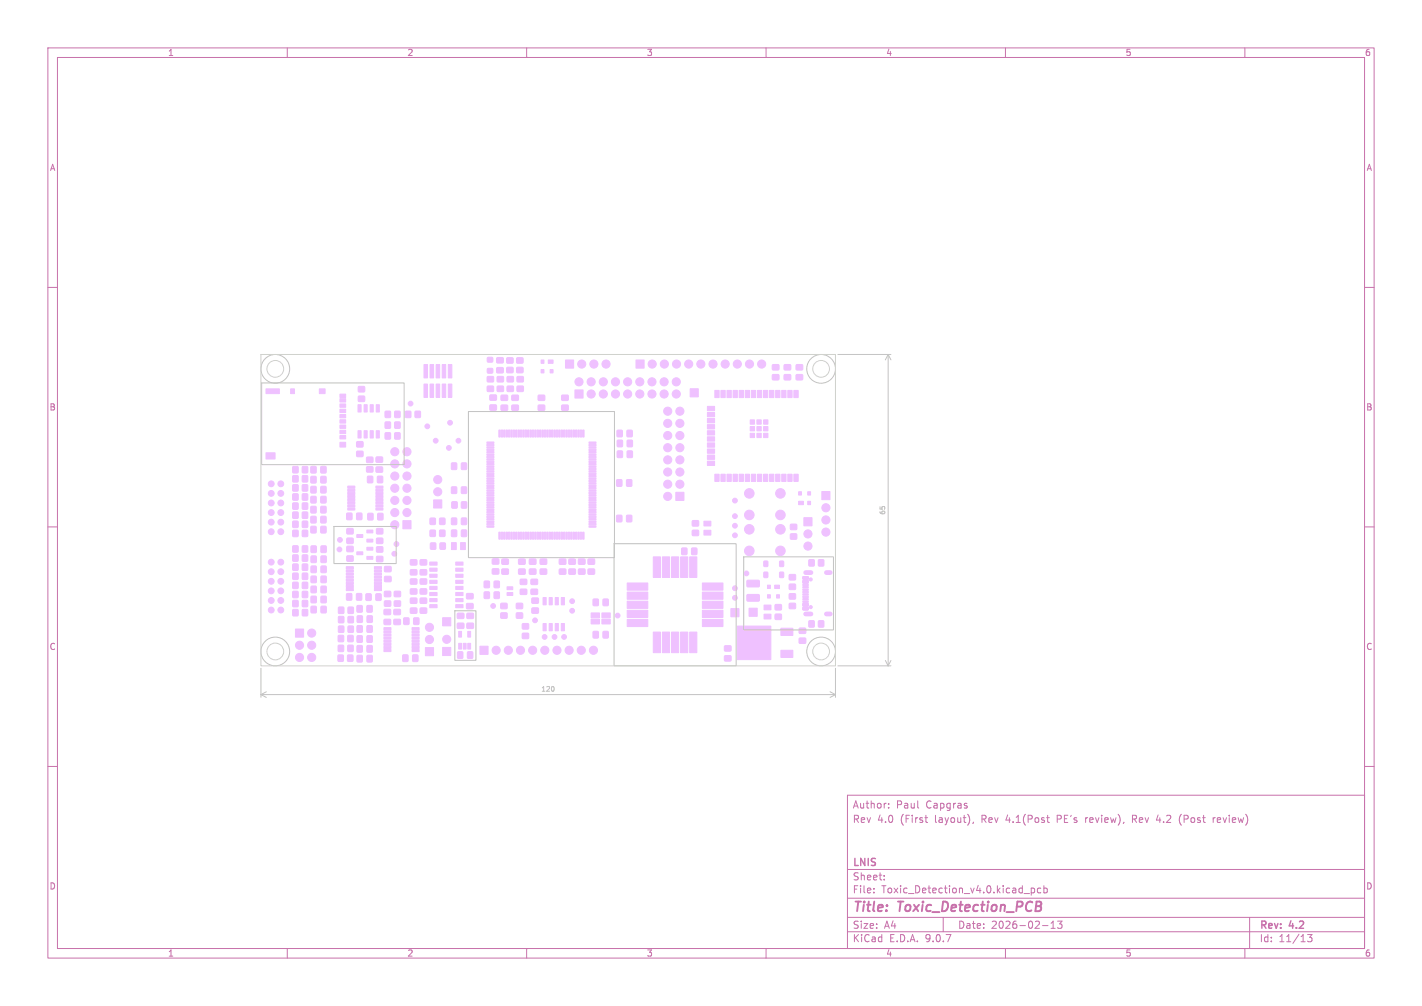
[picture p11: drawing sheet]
<svg xmlns="http://www.w3.org/2000/svg" width="297mm" height="210mm" viewBox="0 0 297 210" stroke-linecap="round" stroke-linejoin="round" font-family="sans-serif">
<defs><g id="words">
<g font-size="2.8" fill="#c872ab">
<text x="178" y="190.9">Title:</text>
<text x="187.7" y="190.9">Toxic_Detection_PCB</text>
</g>
<g font-size="2.1" fill="#c872ab">
<text x="178" y="172">Rev</text>
<text x="178" y="169">Author:</text>
<text x="183.2" y="172">4.0</text>
<text x="187.2" y="169">Paul</text>
<text x="188.1" y="172">(First</text>
<text x="193.4" y="169">Capgras</text>
<text x="195.4" y="172">layout),</text>
<text x="205.2" y="172">Rev</text>
<text x="210.5" y="172">4.1(Post</text>
<text x="221.3" y="172">PE's</text>
<text x="227.3" y="172">review),</text>
<text x="237.3" y="172">Rev</text>
<text x="242.5" y="172">4.2</text>
<text x="247.4" y="172">(Post</text>
<text x="254.6" y="172">review)</text>
<text x="178" y="184">Sheet:</text>
<text x="178" y="181.2">LNIS</text>
<text x="178" y="186.7">File:</text>
<text x="184.1" y="186.7">Toxic_Detection_v4.0.kicad_pcb</text>
<text x="178" y="196.9">KiCad</text>
<text x="178" y="194.1">Size:</text>
<text x="184.7" y="194.1">A4</text>
<text x="185.7" y="196.9">E.D.A.</text>
<text x="193.3" y="196.9">9.0.7</text>
<text x="200" y="194.1">Date:</text>
<text x="207" y="194.1">2026-02-13</text>
<text x="263" y="194.3">Rev:</text>
<text x="263" y="196.9">Id:</text>
<text x="267.1" y="196.9">11/13</text>
<text x="269.4" y="194.3">4.2</text>
</g>
<g font-size="1.8" fill="#c872ab">
<text x="35" y="11.9">1</text>
<text x="85" y="11.9">2</text>
<text x="135" y="11.9">3</text>
<text x="185" y="11.9">4</text>
<text x="235" y="11.9">5</text>
<text x="285" y="11.9">6</text>
<text x="10.3" y="35.9">A</text>
<text x="285.4" y="35.9">A</text>
<text x="10.3" y="85.9">B</text>
<text x="285.3" y="85.9">B</text>
<text x="10.3" y="135.9">C</text>
<text x="285.3" y="135.9">C</text>
<text x="10.3" y="185.9">D</text>
<text x="285.3" y="185.9">D</text>
<text x="35" y="199.9">1</text>
<text x="85" y="199.9">2</text>
<text x="135" y="199.9">3</text>
<text x="185" y="199.9">4</text>
<text x="235" y="199.9">5</text>
<text x="285" y="199.9">6</text>
</g>
<g font-size="1.4" fill="#c2c2c2">
<text x="185.1" y="107.6" transform="rotate(-90 185.1 107.6)">65</text>
<text x="112.9" y="144.6">120</text>
</g>
</g></defs>
<g fill="none" stroke="#c872ab" stroke-width=".21">
<path d="M10 10h277v190h-277zM12 12h273v186h-273zM60 10v2M110 10v2M160 10v2M210 10v2M260 10v2M10 60h2M285 60h2M10 110h2M285 110h2M10 160h2"/>
<path d="M177 166h108v32h-108zM185.6 168.6v.1M185.6 167.8v.1M193.2 170.7h.5M193.5 171.6l.2 .1M202 168.3v.3M203.3 171.6l-.1 .3M218.6 170.7h.6M218.9 171.6l.3 .1M226.7 170.7v1M226.8 170.8l-.1 .2M236.5 171h.6"/>
<path d="M237.1 170.2h-.6v1.5M241.9 170.1l-.4 1.1h1M246.7 170a1.72 1.72 0 0 0 0 2.3M253.4 170.7v1M253.8 170.7l-.4 .3M285 160h2M60 198v2M110 198v2M160 198v2M177 194.5h108M177 191.5h108M177 187.5h108"/>
<path d="M177 181.5h108M182.5 186.3v.1M182.5 185.5v.1M184.7 183.6v.1M184.7 182.8v.1M197 191.5v3M210 198v2M213.9 186.5h1.1M215.4 185.4v1.5M215.4 185.5l.4-.1 .3 .3-.1 .6h-.6M217.4 185.5l-.4-.1-.3 .3 .1 .6h.6M217.7 193.2h1.2"/>
<path d="M218 185.5l.5-.1 .2 .3-.1 .6h-.6M218 184.9v1.5M219.5 193.8h.9M219.5 192.7l.5-.4v1.5M220.9 192.3h.9l-.5 .6 .4 .1v.7l-.2 .1-.6-.1M260 198v2M261 191.5v6.5M273.1 195.1h.9l-.5 .6 .5 .1v.7l-.3 .1-.6-.1"/>
</g>
<g fill="#efc1ff" stroke="#efc1ff" stroke-width=".21">
<path d="M65 124.5h1v1.3h-1z"/>
<path d="M67.1 124.5h1v1.3h-1z"/>
<path d="M76.6 95.5h1.3v1h-1.3z"/>
<path d="M76.6 97.5h1.3v1h-1.3z"/>
<path d="M72.6 101.5h1.5v.4h-1.5z"/>
<path d="M72.6 102.1h1.5v.5h-1.5z"/>
<path d="M72.6 102.8h1.5v.4h-1.5z"/>
<path d="M72.6 103.4h1.5v.5h-1.5z"/>
<path d="M72.6 104.1h1.5v.4h-1.5z"/>
<path d="M72.6 104.7h1.5v.5h-1.5z"/>
<path d="M72.6 105.4h1.5v.4h-1.5z"/>
<path d="M72.6 106h1.5v.5h-1.5z"/>
<path d="M78.5 106h1.5v.5h-1.5z"/>
<path d="M78.5 105.4h1.5v.4h-1.5z"/>
<path d="M78.5 104.7h1.5v.5h-1.5z"/>
<path d="M78.5 104.1h1.5v.4h-1.5z"/>
<path d="M78.5 103.4h1.5v.5h-1.5z"/>
<path d="M78.5 102.8h1.5v.4h-1.5z"/>
<path d="M78.5 102.1h1.5v.5h-1.5z"/>
<path d="M78.5 101.5h1.5v.4h-1.5z"/>
<path d="M166.8 104.7h1v.7h-1z"/>
<path d="M168.7 104.7h.6v.7h-.6z"/>
<path d="M168.7 102.7h.6v.7h-.6z"/>
<path d="M166.8 102.7h.6v.7h-.6z"/>
<path d="M82.5 90.4h1v1.2h-1z"/>
<path d="M80.5 90.4h1v1.2h-1z"/>
<path d="M167.9 108.1h1.7v1.7h-1.7z"/>
<path d="M84.2 108.7h1.6v1.7h-1.6z"/>
<path d="M70.6 136.8h1.1v1.2h-1.1z"/>
<path d="M72.6 136.8h1.1v1.2h-1.1z"/>
<path d="M131 94.2h1.1v1.3h-1.1z"/>
<path d="M128.9 94.2h1.1v1.3h-1.1z"/>
<path d="M144.6 108.7h1.3v1.1h-1.3z"/>
<path d="M144.6 110.7h1.3v1.1h-1.3z"/>
<path d="M123.9 125.1h1v1.3h-1z"/>
<path d="M126 125.1h1v1.3h-1z"/>
<path d="M118.8 116.7h1.4v1.1h-1.4z"/>
<path d="M118.8 118.8h1.4v1h-1.4z"/>
<path d="M74.6 126.4h1v1.4h-1z"/>
<path d="M76.7 126.4h1v1.4h-1z"/>
<path d="M65 109.9h1v1.3h-1z"/>
<path d="M67 109.9h1.1v1.3h-1.1z"/>
<path d="M65 99.5h1v1.3h-1z"/>
<path d="M67 99.5h1.1v1.3h-1.1z"/>
<path d="M122.8 116.7h1.4v1.1h-1.4z"/>
<path d="M122.8 118.8h1.4v1h-1.4z"/>
<path d="M65 126.6h1v1.3h-1z"/>
<path d="M67.1 126.6h1v1.3h-1z"/>
<path d="M74.6 128.6h1.1v1.3h-1.1z"/>
<path d="M76.7 128.6h1v1.3h-1z"/>
<path d="M61.2 106.9h1v1.3h-1z"/>
<path d="M63.2 106.9h1v1.3h-1z"/>
<path d="M159.6 126.3h1.4v1h-1.4z"/>
<path d="M159.6 128.2h1.4v1h-1.4z"/>
<path d="M107.9 76.7h1.3v1.1h-1.3z"/>
<path d="M107.9 74.7h1.3v1.1h-1.3z"/>
<path d="M96.4 108.2h1v1.3h-1z"/>
<path d="M94.3 108.2h1.1v1.3h-1.1z"/>
<path d="M88.9 135.2h1.6v1.7h-1.6z"/>
<path d="M82.4 123.5h1.2v1h-1.2z"/>
<path d="M82.4 125.5h1.2v1h-1.2z"/>
<path d="M104.2 111.1l.3 .1-.1 1.4-.2-.1z"/>
<path d="M104.7 111.1l.3 .1-.1 1.4-.2-.1z"/>
<path d="M105.2 111.1l.3 .1-.1 1.4-.2-.1z"/>
<path d="M105.7 111.1l.3 .1-.1 1.4-.2-.1z"/>
<path d="M106.2 111.1l.3 .1-.1 1.4-.2-.1z"/>
<path d="M106.7 111.1l.3 .1-.1 1.4-.2-.1z"/>
<path d="M107.2 111.1l.3 .1-.1 1.4-.2-.1z"/>
<path d="M107.7 111.1l.3 .1-.1 1.4-.2-.1z"/>
<path d="M108.2 111.1l.3 .1-.1 1.4-.2-.1z"/>
<path d="M108.7 111.1l.3 .1-.1 1.4-.2-.1z"/>
<path d="M109.2 111.1l.3 .1-.1 1.4-.2-.1z"/>
<path d="M109.7 111.1l.3 .1-.1 1.4-.2-.1z"/>
<path d="M110.2 111.1l.3 .1-.1 1.4-.2-.1z"/>
<path d="M110.7 111.1l.3 .1-.1 1.4-.2-.1z"/>
<path d="M111.2 111.1l.3 .1-.1 1.4-.2-.1z"/>
<path d="M111.7 111.1l.3 .1-.1 1.4-.2-.1z"/>
<path d="M112.2 111.1l.3 .1-.1 1.4-.2-.1z"/>
<path d="M112.7 111.1l.3 .1-.1 1.4-.2-.1z"/>
<path d="M113.2 111.1l.3 .1-.1 1.4-.2-.1z"/>
<path d="M113.7 111.1l.3 .1-.1 1.4-.2-.1z"/>
<path d="M114.2 111.1l.3 .1-.1 1.4-.2-.1z"/>
<path d="M114.7 111.1l.3 .1-.1 1.4-.2-.1z"/>
<path d="M115.2 111.1l.3 .1-.1 1.4-.2-.1z"/>
<path d="M115.7 111.1l.3 .1-.1 1.4-.2-.1z"/>
<path d="M116.2 111.1l.3 .1-.1 1.4-.2-.1z"/>
<path d="M116.7 111.1l.3 .1-.1 1.4-.2-.1z"/>
<path d="M117.2 111.1l.3 .1-.1 1.4-.2-.1z"/>
<path d="M117.7 111.1l.3 .1-.1 1.4-.2-.1z"/>
<path d="M118.2 111.1l.3 .1-.1 1.4-.2-.1z"/>
<path d="M118.7 111.1l.3 .1-.1 1.4-.2-.1z"/>
<path d="M119.2 111.1l.3 .1-.1 1.4-.2-.1z"/>
<path d="M119.7 111.1l.3 .1-.1 1.4-.2-.1z"/>
<path d="M120.2 111.1l.3 .1-.1 1.4-.2-.1z"/>
<path d="M120.7 111.1l.3 .1-.1 1.4-.2-.1z"/>
<path d="M121.2 111.1l.3 .1-.1 1.4-.2-.1z"/>
<path d="M121.7 111.1l.3 .1-.1 1.4-.2-.1z"/>
<path d="M123 109.8h1.4l.1 .2-1.4 .1z"/>
<path d="M123 109.3h1.4l.1 .2-1.4 .1z"/>
<path d="M123 108.8h1.4l.1 .2-1.4 .1z"/>
<path d="M123 108.3h1.4l.1 .2-1.4 .1z"/>
<path d="M123 107.8h1.4l.1 .2-1.4 .1z"/>
<path d="M123 107.3h1.4l.1 .2-1.4 .1z"/>
<path d="M123 106.8h1.4l.1 .2-1.4 .1z"/>
<path d="M123 106.3h1.4l.1 .2-1.4 .1z"/>
<path d="M123 105.8h1.4l.1 .2-1.4 .1z"/>
<path d="M123 105.3h1.4l.1 .2-1.4 .1z"/>
<path d="M123 104.8h1.4l.1 .2-1.4 .1z"/>
<path d="M123 104.3h1.4l.1 .2-1.4 .1z"/>
<path d="M123 103.8h1.4l.1 .2-1.4 .1z"/>
<path d="M123 103.3h1.4l.1 .2-1.4 .1z"/>
<path d="M123 102.8h1.4l.1 .2-1.4 .1z"/>
<path d="M123 102.3h1.4l.1 .2-1.4 .1z"/>
<path d="M123 101.8h1.4l.1 .2-1.4 .1z"/>
<path d="M123 101.3h1.4l.1 .2-1.4 .1z"/>
<path d="M123 100.8h1.4l.1 .2-1.4 .1z"/>
<path d="M123 100.3h1.4l.1 .2-1.4 .1z"/>
<path d="M123 99.8h1.4l.1 .2-1.4 .1z"/>
<path d="M123 99.3h1.4l.1 .2-1.4 .1z"/>
<path d="M123 98.8h1.4l.1 .2-1.4 .1z"/>
<path d="M123 98.3h1.4l.1 .2-1.4 .1z"/>
<path d="M123 97.8h1.4l.1 .2-1.4 .1z"/>
<path d="M123 97.3h1.4l.1 .2-1.4 .1z"/>
<path d="M123 96.8h1.4l.1 .2-1.4 .1z"/>
<path d="M123 96.3h1.4l.1 .2-1.4 .1z"/>
<path d="M123 95.8h1.4l.1 .2-1.4 .1z"/>
<path d="M123 95.3h1.4l.1 .2-1.4 .1z"/>
<path d="M123 94.8h1.4l.1 .2-1.4 .1z"/>
<path d="M123 94.3h1.4l.1 .2-1.4 .1z"/>
<path d="M123 93.8h1.4l.1 .2-1.4 .1z"/>
<path d="M123 93.3h1.4l.1 .2-1.4 .1z"/>
<path d="M123 92.8h1.4l.1 .2-1.4 .1z"/>
<path d="M123 92.3h1.4l.1 .2-1.4 .1z"/>
<path d="M121.7 89.8h.3l-.1 1.4h-.2z"/>
<path d="M121.2 89.8h.3l-.1 1.4h-.2z"/>
<path d="M120.7 89.8h.3l-.1 1.4h-.2z"/>
<path d="M120.2 89.8h.3l-.1 1.4h-.2z"/>
<path d="M119.7 89.8h.3l-.1 1.4h-.2z"/>
<path d="M119.2 89.8h.3l-.1 1.4h-.2z"/>
<path d="M118.7 89.8h.3l-.1 1.4h-.2z"/>
<path d="M118.2 89.8h.3l-.1 1.4h-.2z"/>
<path d="M117.7 89.8h.3l-.1 1.4h-.2z"/>
<path d="M117.2 89.8h.3l-.1 1.4h-.2z"/>
<path d="M116.7 89.8h.3l-.1 1.4h-.2z"/>
<path d="M116.2 89.8h.3l-.1 1.4h-.2z"/>
<path d="M115.7 89.8h.3l-.1 1.4h-.2z"/>
<path d="M115.2 89.8h.3l-.1 1.4h-.2z"/>
<path d="M114.7 89.8h.3l-.1 1.4h-.2z"/>
<path d="M114.2 89.8h.3l-.1 1.4h-.2z"/>
<path d="M113.7 89.8h.3l-.1 1.4h-.2z"/>
<path d="M113.2 89.8h.3l-.1 1.4h-.2z"/>
<path d="M112.7 89.8h.3l-.1 1.4h-.2z"/>
<path d="M112.2 89.8h.3l-.1 1.4h-.2z"/>
<path d="M111.7 89.8h.3l-.1 1.4h-.2z"/>
<path d="M111.2 89.8h.3l-.1 1.4h-.2z"/>
<path d="M110.7 89.8h.3l-.1 1.4h-.2z"/>
<path d="M110.2 89.8h.3l-.1 1.4h-.2z"/>
<path d="M109.7 89.8h.3l-.1 1.4h-.2z"/>
<path d="M109.2 89.8h.3l-.1 1.4h-.2z"/>
<path d="M108.7 89.8h.3l-.1 1.4h-.2z"/>
<path d="M108.2 89.8h.3l-.1 1.4h-.2z"/>
<path d="M107.7 89.8h.3l-.1 1.4h-.2z"/>
<path d="M107.2 89.8h.3l-.1 1.4h-.2z"/>
<path d="M106.7 89.8h.3l-.1 1.4h-.2z"/>
<path d="M106.2 89.8h.3l-.1 1.4h-.2z"/>
<path d="M105.7 89.8h.3l-.1 1.4h-.2z"/>
<path d="M105.2 89.8h.3l-.1 1.4h-.2z"/>
<path d="M104.7 89.8h.3l-.1 1.4h-.2z"/>
<path d="M104.2 89.8h.3l-.1 1.4h-.2z"/>
<path d="M101.7 92.3h1.4l.1 .2-1.4 .1z"/>
<path d="M101.7 92.8h1.4l.1 .2-1.4 .1z"/>
<path d="M101.7 93.3h1.4l.1 .2-1.4 .1z"/>
<path d="M101.7 93.8h1.4l.1 .2-1.4 .1z"/>
<path d="M101.7 94.3h1.4l.1 .2-1.4 .1z"/>
<path d="M101.7 94.8h1.4l.1 .2-1.4 .1z"/>
<path d="M101.7 95.3h1.4l.1 .2-1.4 .1z"/>
<path d="M101.7 95.8h1.4l.1 .2-1.4 .1z"/>
<path d="M101.7 96.3h1.4l.1 .2-1.4 .1z"/>
<path d="M101.7 96.8h1.4l.1 .2-1.4 .1z"/>
<path d="M101.7 97.3h1.4l.1 .2-1.4 .1z"/>
<path d="M101.7 97.8h1.4l.1 .2-1.4 .1z"/>
<path d="M101.7 98.3h1.4l.1 .2-1.4 .1z"/>
<path d="M101.7 98.8h1.4l.1 .2-1.4 .1z"/>
<path d="M101.7 99.3h1.4l.1 .2-1.4 .1z"/>
<path d="M101.7 99.8h1.4l.1 .2-1.4 .1z"/>
<path d="M101.7 100.3h1.4l.1 .2-1.4 .1z"/>
<path d="M101.7 100.8h1.4l.1 .2-1.4 .1z"/>
<path d="M101.7 101.3h1.4l.1 .2-1.4 .1z"/>
<path d="M101.7 101.8h1.4l.1 .2-1.4 .1z"/>
<path d="M101.7 102.3h1.4l.1 .2-1.4 .1z"/>
<path d="M101.7 102.8h1.4l.1 .2-1.4 .1z"/>
<path d="M101.7 103.3h1.4l.1 .2-1.4 .1z"/>
<path d="M101.7 103.8h1.4l.1 .2-1.4 .1z"/>
<path d="M101.7 104.3h1.4l.1 .2-1.4 .1z"/>
<path d="M101.7 104.8h1.4l.1 .2-1.4 .1z"/>
<path d="M101.7 105.3h1.4l.1 .2-1.4 .1z"/>
<path d="M101.7 105.8h1.4l.1 .2-1.4 .1z"/>
<path d="M101.7 106.3h1.4l.1 .2-1.4 .1z"/>
<path d="M101.7 106.8h1.4l.1 .2-1.4 .1z"/>
<path d="M101.7 107.3h1.4l.1 .2-1.4 .1z"/>
<path d="M101.7 107.8h1.4l.1 .2-1.4 .1z"/>
<path d="M101.7 108.3h1.4l.1 .2-1.4 .1z"/>
<path d="M101.7 108.8h1.4l.1 .2-1.4 .1z"/>
<path d="M101.7 109.3h1.4l.1 .2-1.4 .1z"/>
<path d="M101.7 109.8h1.4l.1 .2-1.4 .1z"/>
<path d="M80.3 118.3h1.4v1h-1.4z"/>
<path d="M80.3 120.4h1.4v1h-1.4z"/>
<path d="M123.9 131.8h1v1.4h-1z"/>
<path d="M126 131.8h1v1.4h-1z"/>
<path d="M147 108.8h1.5v1h-1.5z"/>
<path d="M147 110.7h1.5v1h-1.5z"/>
<path d="M96.4 110.7h1v1.3h-1z"/>
<path d="M94.3 110.7h1.1v1.3h-1.1z"/>
<path d="M96.4 101.7h1v1.3h-1z"/>
<path d="M94.3 101.7h1.1v1.3h-1.1z"/>
<path d="M80.2 127.2h1.4v1.1h-1.4z"/>
<path d="M80.2 129.3h1.4v1.1h-1.4z"/>
<path d="M161.9 126.2h1.3v1.1h-1.3z"/>
<path d="M161.9 128.2h1.3v1.1h-1.3z"/>
<path d="M104.6 128h1.3v1h-1.3z"/>
<path d="M104.6 126h1.3v1h-1.3z"/>
<path d="M128.8 107.6h1.1v1.3h-1.1z"/>
<path d="M130.9 107.6h1v1.3h-1z"/>
<path d="M86.7 85.9h1.1v1.2h-1.1z"/>
<path d="M84.7 85.9h1.1v1.2h-1.1z"/>
<path d="M92.4 135.2h1.7v1.7h-1.7z"/>
<path d="M118.1 75.2h1.7v1.7h-1.7z"/>
<path d="M102.8 116.7h1.4v1h-1.4z"/>
<path d="M102.8 118.8h1.4v1h-1.4z"/>
<path d="M61.2 114h1v1.2h-1z"/>
<path d="M63.2 114h1v1.2h-1z"/>
<path d="M92.4 129h1.7v1.7h-1.7z"/>
<path d="M72.3 118.3h1.5v.5h-1.5z"/>
<path d="M72.3 119h1.5v.4h-1.5z"/>
<path d="M72.3 119.6h1.5v.5h-1.5z"/>
<path d="M72.3 120.3h1.5v.4h-1.5z"/>
<path d="M72.3 120.9h1.5v.5h-1.5z"/>
<path d="M72.3 121.6h1.5v.4h-1.5z"/>
<path d="M72.3 122.2h1.5v.5h-1.5z"/>
<path d="M72.3 122.9h1.5v.4h-1.5z"/>
<path d="M78.2 122.9h1.5v.4h-1.5z"/>
<path d="M78.2 122.2h1.5v.5h-1.5z"/>
<path d="M78.2 121.6h1.5v.4h-1.5z"/>
<path d="M78.2 120.9h1.5v.5h-1.5z"/>
<path d="M78.2 120.3h1.5v.4h-1.5z"/>
<path d="M78.2 119.6h1.5v.5h-1.5z"/>
<path d="M78.2 119h1.5v.4h-1.5z"/>
<path d="M78.2 118.3h1.5v.5h-1.5z"/>
<path d="M85.7 123h1.3v1h-1.3z"/>
<path d="M85.7 120.9h1.3v1h-1.3z"/>
<path d="M74.6 130.6h1v1.4h-1z"/>
<path d="M76.7 130.6h1v1.4h-1z"/>
<path d="M112.4 84.6h1.3v1h-1.3z"/>
<path d="M112.4 82.5h1.3v1.1h-1.3z"/>
<path d="M165.8 81.5h.9v1.5h-.9z"/>
<path d="M164.5 81.5h.9v1.5h-.9z"/>
<path d="M163.3 81.5h.9v1.5h-.9z"/>
<path d="M162 81.5h.9v1.5h-.9z"/>
<path d="M160.7 81.5h.9v1.5h-.9z"/>
<path d="M159.5 81.5h.9v1.5h-.9z"/>
<path d="M158.2 81.5h.9v1.5h-.9z"/>
<path d="M156.9 81.5h.9v1.5h-.9z"/>
<path d="M155.6 81.5h1v1.5h-1z"/>
<path d="M154.4 81.5h.9v1.5h-.9z"/>
<path d="M153.1 81.5h.9v1.5h-.9z"/>
<path d="M151.8 81.5h.9v1.5h-.9z"/>
<path d="M150.6 81.5h.9v1.5h-.9z"/>
<path d="M149.3 81.5h.9v1.5h-.9z"/>
<path d="M147.8 84.8h1.5v.9h-1.5z"/>
<path d="M147.8 86.1h1.5v.9h-1.5z"/>
<path d="M147.8 87.4h1.5v.9h-1.5z"/>
<path d="M147.8 88.6h1.5v.9h-1.5z"/>
<path d="M147.8 89.9h1.5v.9h-1.5z"/>
<path d="M147.8 91.2h1.5v.9h-1.5z"/>
<path d="M147.8 92.5h1.5v.9h-1.5z"/>
<path d="M147.8 93.7h1.5v.9h-1.5z"/>
<path d="M147.8 95h1.5v.9h-1.5z"/>
<path d="M147.8 96.3h1.5v.9h-1.5z"/>
<path d="M149.3 99h.9v1.5h-.9z"/>
<path d="M150.6 99h.9v1.5h-.9z"/>
<path d="M151.8 99h.9v1.5h-.9z"/>
<path d="M153.1 99h.9v1.5h-.9z"/>
<path d="M154.4 99h.9v1.5h-.9z"/>
<path d="M155.6 99h1v1.5h-1z"/>
<path d="M156.9 99h.9v1.5h-.9z"/>
<path d="M158.2 99h.9v1.5h-.9z"/>
<path d="M159.5 99h.9v1.5h-.9z"/>
<path d="M160.7 99h.9v1.5h-.9z"/>
<path d="M162 99h.9v1.5h-.9z"/>
<path d="M163.3 99h.9v1.5h-.9z"/>
<path d="M164.5 99h.9v1.5h-.9z"/>
<path d="M165.8 99h.9v1.5h-.9z"/>
<path d="M158.1 89.1h.9v.9h-.9z"/>
<path d="M159.5 89.1h.9v.9h-.9z"/>
<path d="M159.5 87.7h.9v.9h-.9z"/>
<path d="M158.1 87.7h.9v.9h-.9z"/>
<path d="M156.7 87.7h.9v.9h-.9z"/>
<path d="M156.7 89.1h.9v.9h-.9z"/>
<path d="M156.7 90.5h.9v.9h-.9z"/>
<path d="M158.1 90.5h.9v.9h-.9z"/>
<path d="M159.5 90.5h.9v.9h-.9z"/>
<path d="M76.6 116.2h1.3v.6h-1.3z"/>
<path d="M76.6 114.2h1.3v.6h-1.3z"/>
<path d="M74.5 115.2h1.3v.6h-1.3z"/>
<path d="M65 105.7h1v1.3h-1z"/>
<path d="M67 105.7h1.1v1.3h-1.1z"/>
<path d="M114.5 75.2h1v.7h-1z"/>
<path d="M113 75.2h.6v.7h-.6z"/>
<path d="M113 77.2h.6v.7h-.6z"/>
<path d="M114.9 77.2h.6v.7h-.6z"/>
<path d="M107.9 128h1.2v1h-1.2z"/>
<path d="M107.9 126h1.2v1h-1.2z"/>
<path d="M87.8 119h1.3v1h-1.3z"/>
<path d="M87.8 116.9h1.3v1h-1.3z"/>
<path d="M74.6 132.7h1v1.4h-1z"/>
<path d="M76.7 132.7h1v1.4h-1z"/>
<path d="M61.2 101.2h1v1.3h-1z"/>
<path d="M63.2 101.2h1v1.3h-1z"/>
<path d="M70.7 126.8h1.1v1.2h-1.1z"/>
<path d="M72.7 126.8h1.1v1.2h-1.1z"/>
<path d="M65 122.4h1v1.3h-1z"/>
<path d="M67.1 122.4h1v1.3h-1z"/>
<path d="M97.5 130.1h1.4v1.1h-1.4z"/>
<path d="M97.5 128h1.4v1.1h-1.4z"/>
<path d="M108.3 116.7h1.4v1.1h-1.4z"/>
<path d="M108.3 118.8h1.4v1h-1.4z"/>
<path d="M76.5 124h1v1.3h-1z"/>
<path d="M78.5 124h1.1v1.3h-1.1z"/>
<path d="M101.8 76.9h1.1v1h-1.1z"/>
<path d="M101.8 74.6h1.1v1h-1.1z"/>
<path d="M82.5 85.9h1v1.2h-1z"/>
<path d="M80.5 85.9h1v1.2h-1z"/>
<path d="M78.6 95.4h1.3v1.1h-1.3z"/>
<path d="M78.6 97.5h1.3v1h-1.3z"/>
<path d="M65 118.2h1v1.3h-1z"/>
<path d="M67.1 118.2h1v1.3h-1z"/>
<path d="M65 97.4h1v1.3h-1z"/>
<path d="M67 97.4h1.1v1.3h-1.1z"/>
<path d="M163.8 78.2h1.3v1.1h-1.3z"/>
<path d="M163.8 76.2h1.3v1h-1.3z"/>
<path d="M61.2 119.7h1v1.2h-1z"/>
<path d="M63.2 119.7h1v1.2h-1z"/>
<path d="M61.2 97.4h1v1.3h-1z"/>
<path d="M63.2 97.4h1v1.3h-1z"/>
<path d="M61.2 105h1v1.3h-1z"/>
<path d="M63.2 105h1v1.3h-1z"/>
<path d="M163.1 135.8h2.5v1.5h-2.5z"/>
<path d="M154 130.7h7v7h-7z"/>
<path d="M163.1 131.2h2.5v1.5h-2.5z"/>
<path d="M171.7 102.6h1.6v1.7h-1.6z"/>
<path d="M65 103.7h1v1.3h-1z"/>
<path d="M67 103.7h1.1v1.3h-1.1z"/>
<path d="M105.9 122.5h1.2v.6h-1.2z"/>
<path d="M105.9 123.7h1.2v.6h-1.2z"/>
<path d="M161.8 122.2h1v.7h-1z"/>
<path d="M160.3 122.2h.6v.7h-.6z"/>
<path d="M160.3 124.2h.6v.7h-.6z"/>
<path d="M162.2 124.2h.6v.7h-.6z"/>
<path d="M85.7 124.9h1.3v1h-1.3z"/>
<path d="M85.7 127h1.3v1h-1.3z"/>
<path d="M110.6 116.7h1.3v1.1h-1.3z"/>
<path d="M110.6 118.8h1.3v1h-1.3z"/>
<path d="M87.8 123h1.3v1h-1.3z"/>
<path d="M87.8 120.9h1.3v1h-1.3z"/>
<path d="M141.2 102.8h1.6v1.7h-1.6z"/>
<path d="M167.7 126.8h1l.1 .5h-1z"/>
<path d="M167.7 126h1l.1 .5h-1z"/>
<path d="M167.7 125h1l.1 .2-1.1 .1z"/>
<path d="M167.7 124h1l.1 .2-1.1 .1z"/>
<path d="M167.7 123.5h1l.1 .2-1.1 .1z"/>
<path d="M167.7 122.5h1l.1 .2-1.1 .1z"/>
<path d="M167.7 121.2h1l.1 .5h-1z"/>
<path d="M167.7 120.4h1l.1 .5h-1z"/>
<path d="M167.7 122h1l.1 .2-1.1 .1z"/>
<path d="M167.7 123h1l.1 .2-1.1 .1z"/>
<path d="M167.7 124.5h1l.1 .2-1.1 .1z"/>
<path d="M167.7 125.5h1l.1 .2-1.1 .1z"/>
<path d="M91.8 110.7h1.1v1.3h-1.1z"/>
<path d="M89.8 110.7h1.1v1.3h-1.1z"/>
<path d="M76.6 112.6h1.3v.6h-1.3z"/>
<path d="M76.6 110.6h1.3v.6h-1.3z"/>
<path d="M74.5 111.6h1.3v.6h-1.3z"/>
<path d="M61.2 103.1h1v1.3h-1z"/>
<path d="M63.2 103.1h1v1.3h-1z"/>
<path d="M152.6 127.1h1.7v1.7h-1.7z"/>
<path d="M108 80.6h1.3v1.1h-1.3z"/>
<path d="M108 78.6h1.3v1.1h-1.3z"/>
<path d="M165.1 111.5h1.3v1h-1.3z"/>
<path d="M165.1 109.5h1.3v1h-1.3z"/>
<path d="M110.9 120.9h1.3v1.1h-1.3z"/>
<path d="M110.9 123h1.3v1.1h-1.3z"/>
<path d="M171 129.6h1v1.3h-1z"/>
<path d="M169 129.6h1v1.3h-1z"/>
<path d="M116.8 116.7h1.4v1.1h-1.4z"/>
<path d="M116.8 118.8h1.4v1h-1.4z"/>
<path d="M61.2 115.9h1v1.2h-1z"/>
<path d="M63.2 115.9h1v1.2h-1z"/>
<path d="M94.4 104.8h1.1v1.2h-1.1z"/>
<path d="M96.4 104.8h1.1v1.2h-1.1z"/>
<path d="M70.7 132.7h1v1.2h-1z"/>
<path d="M72.7 132.7h1v1.2h-1z"/>
<path d="M65 120.3h1v1.3h-1z"/>
<path d="M67.1 120.3h1v1.3h-1z"/>
<path d="M95.2 126.2h1.5v.7h-1.5z"/>
<path d="M95.2 125h1.5v.6h-1.5z"/>
<path d="M95.2 123.7h1.5v.6h-1.5z"/>
<path d="M95.2 122.4h1.5v.7h-1.5z"/>
<path d="M95.2 121.1h1.5v.7h-1.5z"/>
<path d="M95.2 119.9h1.5v.6h-1.5z"/>
<path d="M95.2 118.6h1.5v.7h-1.5z"/>
<path d="M95.2 117.3h1.5v.7h-1.5z"/>
<path d="M89.8 117.3h1.5v.7h-1.5z"/>
<path d="M89.8 118.6h1.5v.7h-1.5z"/>
<path d="M89.8 119.9h1.5v.6h-1.5z"/>
<path d="M89.8 121.1h1.5v.7h-1.5z"/>
<path d="M89.8 122.4h1.5v.7h-1.5z"/>
<path d="M89.8 123.7h1.5v.6h-1.5z"/>
<path d="M89.8 125h1.5v.6h-1.5z"/>
<path d="M89.8 126.2h1.5v.7h-1.5z"/>
<path d="M72.5 110.4h1.2v1h-1.2z"/>
<path d="M72.5 112.4h1.2v1h-1.2z"/>
<path d="M74.9 80.7h1.2v1.1h-1.2z"/>
<path d="M74.9 82.7h1.2v1.1h-1.2z"/>
<path d="M61.2 125.4h1v1.2h-1z"/>
<path d="M63.2 125.4h1v1.2h-1z"/>
<path d="M96.4 96.7h1v1.3h-1z"/>
<path d="M94.3 96.7h1.1v1.3h-1.1z"/>
<path d="M72.4 123.9h1v1.4h-1z"/>
<path d="M74.5 123.9h1v1.4h-1z"/>
<path d="M164.9 122h1.2v1h-1.2z"/>
<path d="M164.9 120h1.2v1h-1.2z"/>
<path d="M123.5 129.3h1.7v1h-1.7z"/>
<path d="M125.7 129.3h1.8v1h-1.8z"/>
<path d="M125.7 128h1.8v1h-1.8z"/>
<path d="M123.5 128h1.7v1h-1.7z"/>
<path d="M109.1 132.2h1.3v1.1h-1.3z"/>
<path d="M109.1 130.2h1.3v1.1h-1.3z"/>
<path d="M74.5 94.2h1.3v1.1h-1.3z"/>
<path d="M74.5 92.2h1.3v1.1h-1.3z"/>
<path d="M100.2 134.9h1.7v1.7h-1.7z"/>
<path d="M61.2 117.8h1v1.2h-1z"/>
<path d="M63.2 117.8h1v1.2h-1z"/>
<path d="M111.1 124.9h1.3v1h-1.3z"/>
<path d="M111.1 126.9h1.3v1.1h-1.3z"/>
<path d="M128.9 89.8h1v1.4h-1z"/>
<path d="M131 89.8h1v1.4h-1z"/>
<path d="M61.2 99.3h1v1.3h-1z"/>
<path d="M63.2 99.3h1v1.3h-1z"/>
<path d="M93.6 76.1h.8v2.8h-.8z"/>
<path d="M93.6 80.2h.8v2.8h-.8z"/>
<path d="M92.4 76.1h.7v2.8h-.7z"/>
<path d="M92.4 80.2h.7v2.8h-.7z"/>
<path d="M91.1 76.1h.7v2.8h-.7z"/>
<path d="M91.1 80.2h.7v2.8h-.7z"/>
<path d="M89.8 76.1h.8v2.8h-.8z"/>
<path d="M89.8 80.2h.8v2.8h-.8z"/>
<path d="M88.5 76.1h.8v2.8h-.8z"/>
<path d="M88.5 80.2h.8v2.8h-.8z"/>
<path d="M70.7 134.7h1v1.3h-1z"/>
<path d="M72.7 134.7h1v1.3h-1z"/>
<path d="M74.6 136.8h1v1.4h-1z"/>
<path d="M76.7 136.8h1v1.4h-1z"/>
<path d="M72.5 116.1h1.2v1h-1.2z"/>
<path d="M72.5 114.1h1.2v1h-1.2z"/>
<path d="M87.8 124.9h1.3v1h-1.3z"/>
<path d="M87.8 127h1.3v1h-1.3z"/>
<path d="M78.7 116.2h1.2v1h-1.2z"/>
<path d="M78.7 114.2h1.2v1h-1.2z"/>
<path d="M70.7 128.7h1.1v1.3h-1.1z"/>
<path d="M72.7 128.7h1.1v1.3h-1.1z"/>
<path d="M78.9 99.4h1v1.4h-1z"/>
<path d="M76.8 99.4h1v1.4h-1z"/>
<path d="M78.7 112.4h1.2v1h-1.2z"/>
<path d="M78.7 110.4h1.2v1h-1.2z"/>
<path d="M71 90.9h1.2v.7h-1.2z"/>
<path d="M71 89.8h1.2v.7h-1.2z"/>
<path d="M71 88.7h1.2v.7h-1.2z"/>
<path d="M71 87.6h1.2v.7h-1.2z"/>
<path d="M71 86.5h1.2v.7h-1.2z"/>
<path d="M71 85.4h1.2v.7h-1.2z"/>
<path d="M71 84.3h1.2v.7h-1.2z"/>
<path d="M71 83.2h1.2v.7h-1.2z"/>
<path d="M71 92.3h1.2v1h-1.2z"/>
<path d="M71 82.3h1.2v.7h-1.2z"/>
<path d="M66.7 81.2h1.2v1h-1.2z"/>
<path d="M60.7 81.2h.8v1h-.8z"/>
<path d="M55.6 81.2h2.8v1h-2.8z"/>
<path d="M55.5 94.5h1.9v1.3h-1.9z"/>
<path d="M131 121.7h4.3v1.5h-4.3z"/>
<path d="M131 123.6h4.3v1.5h-4.3z"/>
<path d="M131 125.5h4.3v1.5h-4.3z"/>
<path d="M131 127.4h4.3v1.5h-4.3z"/>
<path d="M131 129.3h4.3v1.5h-4.3z"/>
<path d="M136.4 132h1.5v4.3h-1.5z"/>
<path d="M138.3 132h1.5v4.3h-1.5z"/>
<path d="M140.2 132h1.5v4.3h-1.5z"/>
<path d="M142.1 132h1.5v4.3h-1.5z"/>
<path d="M144 132h1.5v4.3h-1.5z"/>
<path d="M146.7 129.3h4.3v1.5h-4.3z"/>
<path d="M146.7 127.4h4.3v1.5h-4.3z"/>
<path d="M146.7 125.5h4.3v1.5h-4.3z"/>
<path d="M146.7 123.6h4.3v1.5h-4.3z"/>
<path d="M146.7 121.7h4.3v1.5h-4.3z"/>
<path d="M144 116.3h1.5v4.3h-1.5z"/>
<path d="M142.1 116.3h1.5v4.3h-1.5z"/>
<path d="M140.2 116.3h1.5v4.3h-1.5z"/>
<path d="M138.3 116.3h1.5v4.3h-1.5z"/>
<path d="M136.4 116.3h1.5v4.3h-1.5z"/>
<path d="M61.2 110.7h1v1.3h-1z"/>
<path d="M63.2 110.7h1v1.3h-1z"/>
<path d="M103.9 78.6h1.2v1.1h-1.2z"/>
<path d="M103.9 80.6h1.2v1.1h-1.2z"/>
<path d="M120.1 81.4h1.7v1.7h-1.7z"/>
<path d="M105.9 78.6h1.3v1.1h-1.3z"/>
<path d="M105.9 80.6h1.3v1.1h-1.3z"/>
<path d="M90.6 104.4h1.7v1.7h-1.7z"/>
<path d="M85.7 119h1.3v1h-1.3z"/>
<path d="M85.7 116.9h1.3v1h-1.3z"/>
<path d="M166.9 131.2h1.4v1h-1.4z"/>
<path d="M166.9 133.2h1.4v1.1h-1.4z"/>
<path d="M91.9 113.4h1.1v1.2h-1.1z"/>
<path d="M89.9 113.4h1.1v1.2h-1.1z"/>
<path d="M144.1 81.2h1.8v1.7h-1.8z"/>
<path d="M76.8 107.2h1.1v1.3h-1.1z"/>
<path d="M78.9 107.2h1.1v1.3h-1.1z"/>
<path d="M97.5 123.9h1.3v1.1h-1.3z"/>
<path d="M97.5 126h1.3v1h-1.3z"/>
<path d="M156 121.2l2.5-.1 .1 .3v1l-.2 .1h-2.3l-.1-.2z"/>
<path d="M156 124.2l2.5-.1 .1 .2v1.1l-.2 .1h-2.3l-.1-.2z"/>
<path d="M166.3 78.2h1.3v1.1h-1.3z"/>
<path d="M166.3 76.2h1.3v1h-1.3z"/>
<path d="M82.3 127.2h1.3v1.1h-1.3z"/>
<path d="M82.3 129.3h1.3v1.1h-1.3z"/>
<path d="M74.6 134.8h1v1.3h-1z"/>
<path d="M76.7 134.8h1v1.3h-1z"/>
<path d="M94.3 113.3h1v1.4h-1z"/>
<path d="M96.2 113.3h1v1.4h-1z"/>
<path d="M82.5 88.1h1v1.3h-1z"/>
<path d="M80.5 88.1h1v1.3h-1z"/>
<path d="M74.8 89.9h.6v1.5h-.6z"/>
<path d="M76 89.9h.7v1.5h-.7z"/>
<path d="M77.3 89.9h.7v1.5h-.7z"/>
<path d="M78.6 89.9h.6v1.5h-.6z"/>
<path d="M78.6 84.5h.6v1.5h-.6z"/>
<path d="M77.3 84.5h.7v1.5h-.7z"/>
<path d="M76 84.5h.7v1.5h-.7z"/>
<path d="M74.8 84.5h.6v1.5h-.6z"/>
<path d="M65 107.8h1v1.3h-1z"/>
<path d="M67 107.8h1.1v1.3h-1.1z"/>
<path d="M159.6 119.5h.7v1h-.7z"/>
<path d="M162.9 119.5h.7v1h-.7z"/>
<path d="M89.8 108.2h1.1v1.3h-1.1z"/>
<path d="M91.8 108.2h1.1v1.3h-1.1z"/>
<path d="M95.5 130.1h1.4v1.1h-1.4z"/>
<path d="M95.5 128h1.4v1.1h-1.4z"/>
<path d="M161.3 78.2h1.4v1.1h-1.4z"/>
<path d="M161.3 76.2h1.4v1h-1.4z"/>
<path d="M103.8 76.8h1.3v1h-1.3z"/>
<path d="M103.8 74.7h1.3v1h-1.3z"/>
<path d="M104.7 84.6h1.3v1h-1.3z"/>
<path d="M104.7 82.5h1.3v1.1h-1.3z"/>
<path d="M65 114h1v1.3h-1z"/>
<path d="M67.1 114h1v1.3h-1z"/>
<path d="M103.2 121.3h1.1v1.4h-1.1z"/>
<path d="M101.2 121.3h1v1.4h-1z"/>
<path d="M61.2 108.8h1v1.3h-1z"/>
<path d="M63.2 108.8h1v1.3h-1z"/>
<path d="M112.8 116.7h1.4v1.1h-1.4z"/>
<path d="M112.8 118.8h1.4v1h-1.4z"/>
<path d="M72.4 107.1h1.1v1.4h-1.1z"/>
<path d="M74.5 107.1h1.1v1.4h-1.1z"/>
<path d="M61.2 121.6h1v1.2h-1z"/>
<path d="M63.2 121.6h1v1.2h-1z"/>
<path d="M105.9 76.7h1.2v1.1h-1.2z"/>
<path d="M105.9 74.7h1.2v1.1h-1.2z"/>
<path d="M164.9 124h1.2v1h-1.2z"/>
<path d="M164.9 126h1.2v1h-1.2z"/>
<path d="M80.2 131h1.5v.5h-1.5z"/>
<path d="M80.2 131.7h1.5v.4h-1.5z"/>
<path d="M80.2 132.3h1.5v.5h-1.5z"/>
<path d="M80.2 133h1.5v.4h-1.5z"/>
<path d="M80.2 133.6h1.5v.5h-1.5z"/>
<path d="M80.2 134.3h1.5v.4h-1.5z"/>
<path d="M80.2 134.9h1.5v.5h-1.5z"/>
<path d="M80.2 135.6h1.5v.4h-1.5z"/>
<path d="M86.1 135.6h1.4v.4h-1.4z"/>
<path d="M86.1 134.9h1.4v.5h-1.4z"/>
<path d="M86.1 134.3h1.4v.4h-1.4z"/>
<path d="M86.1 133.6h1.4v.5h-1.4z"/>
<path d="M86.1 133h1.4v.4h-1.4z"/>
<path d="M86.1 132.3h1.4v.5h-1.4z"/>
<path d="M86.1 131.7h1.4v.4h-1.4z"/>
<path d="M86.1 131h1.4v.5h-1.4z"/>
<path d="M171 116.9h1v1.2h-1z"/>
<path d="M169 116.9h1v1.2h-1z"/>
<path d="M120.8 116.7h1.4v1.1h-1.4z"/>
<path d="M120.8 118.8h1.4v1h-1.4z"/>
<path d="M101.8 78.6h1.3v1.1h-1.3z"/>
<path d="M101.8 80.6h1.3v1.1h-1.3z"/>
<path d="M84.1 136.7h1.1v1.4h-1.1z"/>
<path d="M86.2 136.7h1.1v1.4h-1.1z"/>
<path d="M61.7 131.3h1.7v1.7h-1.7z"/>
<path d="M104.8 116.7h1.4v1.1h-1.4z"/>
<path d="M104.8 118.8h1.4v1h-1.4z"/>
<path d="M95.6 136.1h1v1.3h-1z"/>
<path d="M97.7 136.1h1v1.3h-1z"/>
<path d="M95.8 134.3h.6v1.2h-.6z"/>
<path d="M96.7 134.3h.7v1.2h-.7z"/>
<path d="M97.7 134.3h.6v1.2h-.6z"/>
<path d="M97.7 131.8h.6v1.2h-.6z"/>
<path d="M95.8 131.8h.6v1.2h-.6z"/>
<path d="M86.4 129h1.1v1.3h-1.1z"/>
<path d="M84.4 129h1v1.3h-1z"/>
<path d="M128.9 91.9h1.1v1.3h-1.1z"/>
<path d="M131 91.9h1.1v1.3h-1.1z"/>
<path d="M61.2 127.3h1v1.2h-1z"/>
<path d="M63.2 127.3h1v1.2h-1z"/>
<path d="M159.6 117.2h.7v1h-.7z"/>
<path d="M162.9 117.2h.7v1h-.7z"/>
<path d="M106.9 82.5h1.3v1.1h-1.3z"/>
<path d="M106.9 84.6h1.3v1h-1.3z"/>
<path d="M151.3 134.8h1.4v1.1h-1.4z"/>
<path d="M151.3 136.9h1.4v1.1h-1.4z"/>
<path d="M61.2 123.5h1v1.2h-1z"/>
<path d="M63.2 123.5h1v1.2h-1z"/>
<path d="M142.4 114.4h1v1.3h-1z"/>
<path d="M144.5 114.4h1v1.3h-1z"/>
<path d="M117.3 84.6h1.4v1h-1.4z"/>
<path d="M117.3 82.5h1.4v1.1h-1.4z"/>
<path d="M156.4 127h1.8v1.7h-1.8z"/>
<path d="M70.7 130.7h1.1v1.3h-1.1z"/>
<path d="M72.7 130.7h1.1v1.3h-1.1z"/>
<path d="M80.3 123.5h1.3v1h-1.3z"/>
<path d="M80.3 125.5h1.3v1h-1.3z"/>
<path d="M132.8 75.2h1.7v1.7h-1.7z"/>
<path d="M65 116.1h1v1.3h-1z"/>
<path d="M67.1 116.1h1v1.3h-1z"/>
<path d="M108.7 120.9h1.3v1.1h-1.3z"/>
<path d="M108.7 123h1.3v1.1h-1.3z"/>
<path d="M103.2 123.6h1.1v1.3h-1.1z"/>
<path d="M101.2 123.6h1v1.3h-1z"/>
<path d="M113.4 130.2h.7v1.5h-.7z"/>
<path d="M114.7 130.2h.6v1.5h-.6z"/>
<path d="M116 130.2h.6v1.5h-.6z"/>
<path d="M117.2 130.2h.7v1.5h-.7z"/>
<path d="M117.2 124.7h.7v1.6h-.7z"/>
<path d="M116 124.7h.6v1.6h-.6z"/>
<path d="M114.7 124.7h.6v1.6h-.6z"/>
<path d="M113.4 124.7h.7v1.6h-.7z"/>
<path d="M102.3 84.6h1.4v1h-1.4z"/>
<path d="M102.3 82.5h1.4v1h-1.4z"/>
<path d="M65 101.6h1v1.3h-1z"/>
<path d="M67 101.6h1.1v1.3h-1.1z"/>
<path d="M128.8 100.2h1.1v1.3h-1.1z"/>
<path d="M130.9 100.2h1v1.3h-1z"/>
<circle cx="168.8" cy="111.5" r=".85"/>
<circle cx="168.8" cy="114" r=".85"/>
<circle cx="82.5" cy="109.5" r=".85"/>
<circle cx="85" cy="107" r=".85"/>
<circle cx="82.5" cy="107" r=".85"/>
<circle cx="85" cy="104.5" r=".85"/>
<circle cx="82.5" cy="104.5" r=".85"/>
<circle cx="85" cy="101.9" r=".85"/>
<circle cx="82.5" cy="101.9" r=".85"/>
<circle cx="85" cy="99.4" r=".85"/>
<circle cx="82.5" cy="99.4" r=".85"/>
<circle cx="85" cy="96.8" r=".85"/>
<circle cx="82.5" cy="96.8" r=".85"/>
<circle cx="85" cy="94.3" r=".85"/>
<circle cx="82.5" cy="94.3" r=".85"/>
<circle cx="82.8" cy="113.6" r=".5"/>
<circle cx="155.9" cy="119.7" r=".5"/>
<circle cx="70.9" cy="114.7" r=".5"/>
<circle cx="71" cy="112.7" r=".5"/>
<circle cx="89.7" cy="133.5" r=".85"/>
<circle cx="89.7" cy="131" r=".85"/>
<circle cx="119.5" cy="127.5" r=".5"/>
<circle cx="113.7" cy="133" r=".5"/>
<circle cx="153.5" cy="111.7" r=".5"/>
<circle cx="111.7" cy="129.5" r=".5"/>
<circle cx="93.3" cy="133.5" r=".85"/>
<circle cx="121.5" cy="76" r=".85"/>
<circle cx="124" cy="76" r=".85"/>
<circle cx="126.6" cy="76" r=".85"/>
<circle cx="156.5" cy="103" r="1"/>
<circle cx="163" cy="103" r="1"/>
<circle cx="156.5" cy="107.5" r="1"/>
<circle cx="163" cy="107.5" r="1"/>
<circle cx="153.5" cy="107.7" r=".5"/>
<circle cx="172.5" cy="106" r=".85"/>
<circle cx="172.5" cy="108.5" r=".85"/>
<circle cx="172.5" cy="111.1" r=".85"/>
<circle cx="119.5" cy="125.5" r=".5"/>
<circle cx="153.5" cy="124.8" r=".5"/>
<circle cx="139.5" cy="103.6" r=".85"/>
<circle cx="142" cy="101.1" r=".85"/>
<circle cx="139.5" cy="101.1" r=".85"/>
<circle cx="142" cy="98.5" r=".85"/>
<circle cx="139.5" cy="98.5" r=".85"/>
<circle cx="142" cy="96" r=".85"/>
<circle cx="139.5" cy="96" r=".85"/>
<circle cx="142" cy="93.5" r=".85"/>
<circle cx="139.5" cy="93.5" r=".85"/>
<circle cx="142" cy="90.9" r=".85"/>
<circle cx="139.5" cy="90.9" r=".85"/>
<circle cx="142" cy="88.4" r=".85"/>
<circle cx="139.5" cy="88.4" r=".85"/>
<circle cx="142" cy="85.8" r=".85"/>
<circle cx="139.5" cy="85.8" r=".85"/>
<circle cx="169.3" cy="126.7" r=".33"/>
<circle cx="169.3" cy="121" r=".33"/>
<circle cx="153.5" cy="104.5" r=".5"/>
<circle cx="94" cy="88.2" r=".5"/>
<circle cx="115.8" cy="133" r=".5"/>
<circle cx="153.5" cy="109.7" r=".5"/>
<circle cx="85.7" cy="84.2" r=".5"/>
<circle cx="58.7" cy="117.3" r=".61"/>
<circle cx="58.7" cy="119.3" r=".61"/>
<circle cx="58.7" cy="121.3" r=".61"/>
<circle cx="58.7" cy="123.3" r=".61"/>
<circle cx="58.7" cy="125.3" r=".61"/>
<circle cx="58.7" cy="127.3" r=".61"/>
<circle cx="56.6" cy="117.3" r=".61"/>
<circle cx="56.6" cy="119.3" r=".61"/>
<circle cx="56.6" cy="121.3" r=".61"/>
<circle cx="56.6" cy="123.3" r=".61"/>
<circle cx="56.6" cy="125.3" r=".61"/>
<circle cx="56.6" cy="127.3" r=".61"/>
<circle cx="89.2" cy="89" r=".5"/>
<circle cx="129" cy="128.5" r=".5"/>
<circle cx="103.6" cy="135.7" r=".85"/>
<circle cx="106.2" cy="135.7" r=".85"/>
<circle cx="108.7" cy="135.7" r=".85"/>
<circle cx="111.3" cy="135.7" r=".85"/>
<circle cx="113.8" cy="135.7" r=".85"/>
<circle cx="116.3" cy="135.7" r=".85"/>
<circle cx="118.9" cy="135.7" r=".85"/>
<circle cx="121.4" cy="135.7" r=".85"/>
<circle cx="124" cy="135.7" r=".85"/>
<circle cx="117.8" cy="133" r=".5"/>
<circle cx="120.9" cy="79.7" r=".85"/>
<circle cx="123.5" cy="82.2" r=".85"/>
<circle cx="123.5" cy="79.7" r=".85"/>
<circle cx="126" cy="82.2" r=".85"/>
<circle cx="126" cy="79.7" r=".85"/>
<circle cx="128.5" cy="82.2" r=".85"/>
<circle cx="128.5" cy="79.7" r=".85"/>
<circle cx="131.1" cy="82.2" r=".85"/>
<circle cx="131.1" cy="79.7" r=".85"/>
<circle cx="133.6" cy="82.2" r=".85"/>
<circle cx="133.6" cy="79.7" r=".85"/>
<circle cx="136.2" cy="82.2" r=".85"/>
<circle cx="136.2" cy="79.7" r=".85"/>
<circle cx="138.7" cy="82.2" r=".85"/>
<circle cx="138.7" cy="79.7" r=".85"/>
<circle cx="141.2" cy="82.2" r=".85"/>
<circle cx="141.2" cy="79.7" r=".85"/>
<circle cx="58.6" cy="101" r=".61"/>
<circle cx="58.6" cy="103" r=".61"/>
<circle cx="58.6" cy="105" r=".61"/>
<circle cx="58.7" cy="107" r=".61"/>
<circle cx="58.7" cy="109" r=".61"/>
<circle cx="58.7" cy="111" r=".61"/>
<circle cx="56.6" cy="101" r=".61"/>
<circle cx="56.6" cy="103" r=".61"/>
<circle cx="56.6" cy="105" r=".61"/>
<circle cx="56.6" cy="107" r=".61"/>
<circle cx="56.6" cy="109" r=".61"/>
<circle cx="56.6" cy="111" r=".61"/>
<circle cx="91.4" cy="102.7" r=".85"/>
<circle cx="91.4" cy="100.1" r=".85"/>
<circle cx="163" cy="115" r="1"/>
<circle cx="156.5" cy="115" r="1"/>
<circle cx="163" cy="110.5" r="1"/>
<circle cx="156.5" cy="110.5" r="1"/>
<circle cx="93.7" cy="93.5" r=".5"/>
<circle cx="153.5" cy="122.8" r=".5"/>
<circle cx="91" cy="92" r=".5"/>
<circle cx="65.1" cy="132.2" r=".85"/>
<circle cx="62.6" cy="134.7" r=".85"/>
<circle cx="65.1" cy="134.7" r=".85"/>
<circle cx="62.6" cy="137.2" r=".85"/>
<circle cx="65.1" cy="137.2" r=".85"/>
<circle cx="136.2" cy="76" r=".85"/>
<circle cx="138.8" cy="76" r=".85"/>
<circle cx="141.3" cy="76" r=".85"/>
<circle cx="143.8" cy="76" r=".85"/>
<circle cx="146.4" cy="76" r=".85"/>
<circle cx="148.9" cy="76" r=".85"/>
<circle cx="151.5" cy="76" r=".85"/>
<circle cx="154" cy="76" r=".85"/>
<circle cx="156.5" cy="76" r=".85"/>
<circle cx="159.1" cy="76" r=".85"/>
<circle cx="95.7" cy="92" r=".5"/>
<circle cx="82.3" cy="115.6" r=".5"/>
<circle cx="103" cy="126.5" r=".5"/>
</g>
<path d="M168.3 119.5h1.1M172.6 119.5h.8M168.3 128.2h1.1M172.6 128.2h.8" fill="none" stroke="#efc1ff" stroke-width="1"/>
<g fill="none" stroke="#c2c2c2" stroke-width=".21">
<path d="M54.7 79.9h29.7v17.1h-29.7zM175 74h11.1M185.5 74v65M185.5 74l.6 1.1M185.5 74l-.6 1.1M97.8 85.9h30.5v30.5h-30.5zM69.8 109.9h12.9v7.8h-12.9zM128.2 113.5h25.5v25.5h-25.5zM155.3 116.3h18.8v15.2h-18.8zM54.5 139.5v6.1M95 127.5h4.4v10.4h-4.4zM174.5 139.5v6.1"/>
<path d="M175 139h11.1M184.9 137.9l.6 1.1M186.1 137.9l-.6 1.1M54.5 145h120M54.5 145l1.1 .6M55.6 144.4l-1.1 .6M115.7 143.5v.6M173.4 144.4l1.1 .6M174.5 145l-1.1 .6"/>
<circle cx="57.5" cy="77" r="3"/>
<circle cx="171.5" cy="77" r="3"/>
<circle cx="57.5" cy="136" r="3"/>
<circle cx="171.5" cy="136" r="3"/>
</g>
<g fill="none" stroke="#d0d2cd" stroke-width=".21">
<path d="M54.5 74h120v65h-120z"/>
<circle cx="57.5" cy="77" r="1.75"/>
<circle cx="171.5" cy="77" r="1.75"/>
<circle cx="57.5" cy="136" r="1.75"/>
<circle cx="171.5" cy="136" r="1.75"/>
</g>
<use href="#words"/>
</svg>
